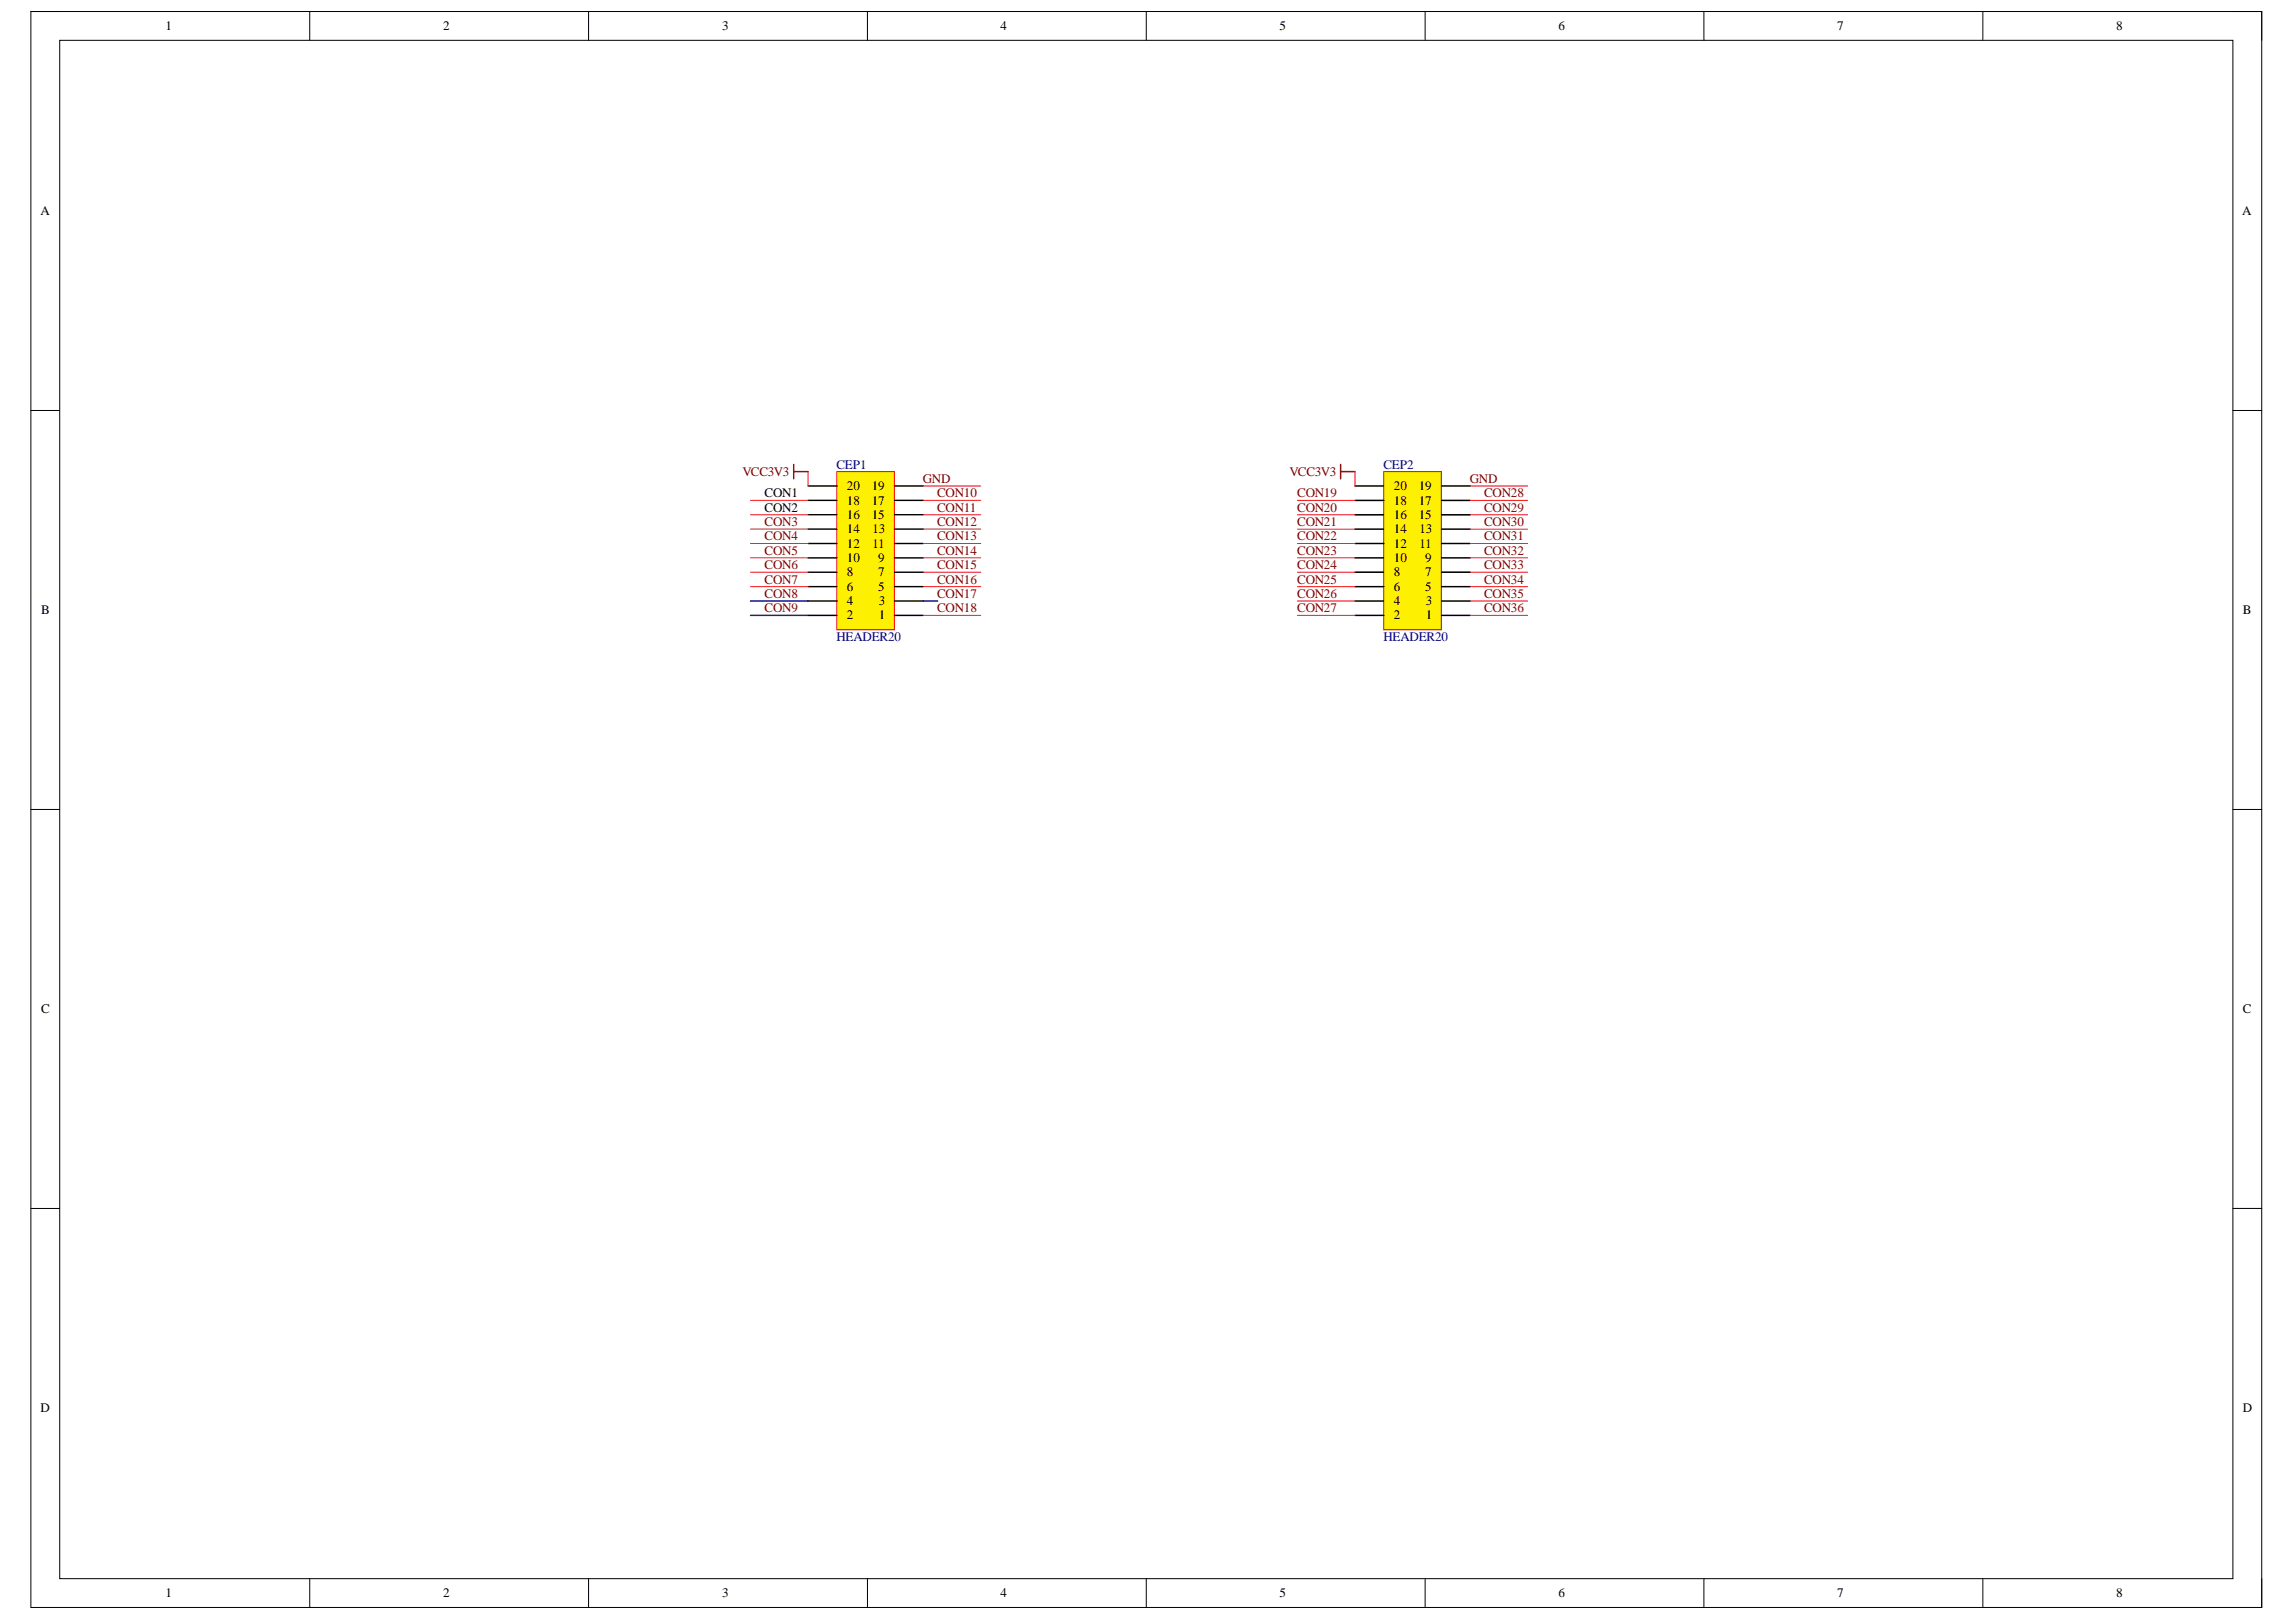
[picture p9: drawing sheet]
<svg xmlns="http://www.w3.org/2000/svg" width="297mm" height="210mm" viewBox="0 0 297 210" stroke-linecap="round" stroke-linejoin="round" font-family="sans-serif">
<defs><g id="words">
<g font-size="1.7">
<text x="21.4" y="3.9">1</text>
<text x="57.3" y="3.9">2</text>
<text x="93.4" y="3.9">3</text>
<text x="129.4" y="3.9">4</text>
<text x="165.5" y="3.9">5</text>
<text x="201.6" y="3.9">6</text>
<text x="237.7" y="3.9">7</text>
<text x="273.8" y="3.9">8</text>
<text x="5.2" y="27.9">A</text>
<text x="290.1" y="27.9">A</text>
<text x="98.9" y="64.4">CON1</text>
<text x="109.6" y="65.3">18</text>
<text x="109.6" y="63.4">20</text>
<text x="112.8" y="65.3">17</text>
<text x="112.8" y="63.4">19</text>
<text x="180.3" y="65.3">18</text>
<text x="180.3" y="63.4">20</text>
<text x="183.6" y="65.3">17</text>
<text x="183.6" y="63.4">19</text>
<text x="98.9" y="66.2">CON2</text>
<text x="109.6" y="70.9">12</text>
<text x="109.6" y="69">14</text>
<text x="109.6" y="67.2">16</text>
<text x="112.8" y="67.2">15</text>
<text x="112.9" y="70.9">11</text>
<text x="112.9" y="69">13</text>
<text x="180.3" y="70.9">12</text>
<text x="180.3" y="69">14</text>
<text x="180.3" y="67.2">16</text>
<text x="183.6" y="67.2">15</text>
<text x="183.6" y="70.9">11</text>
<text x="183.6" y="69">13</text>
<text x="109.6" y="76.4">6</text>
<text x="109.6" y="74.6">8</text>
<text x="109.6" y="72.7">10</text>
<text x="113.6" y="76.4">5</text>
<text x="113.6" y="74.6">7</text>
<text x="113.6" y="72.7">9</text>
<text x="180.3" y="76.4">6</text>
<text x="180.3" y="74.6">8</text>
<text x="180.3" y="72.7">10</text>
<text x="184.4" y="76.4">5</text>
<text x="184.4" y="74.6">7</text>
<text x="184.4" y="72.7">9</text>
<text x="5.3" y="79.5">B</text>
<text x="109.6" y="80.2">2</text>
<text x="109.6" y="78.3">4</text>
<text x="113.7" y="80.2">1</text>
<text x="113.7" y="78.3">3</text>
<text x="180.3" y="80.2">2</text>
<text x="180.3" y="78.3">4</text>
<text x="184.5" y="80.2">1</text>
<text x="184.5" y="78.3">3</text>
<text x="290.2" y="79.5">B</text>
<text x="5.3" y="131.1">C</text>
<text x="290.2" y="131.1">C</text>
<text x="5.2" y="182.7">D</text>
<text x="290.2" y="182.7">D</text>
<text x="21.4" y="206.7">1</text>
<text x="57.3" y="206.7">2</text>
<text x="93.4" y="206.7">3</text>
<text x="129.4" y="206.7">4</text>
<text x="165.5" y="206.7">5</text>
<text x="201.6" y="206.7">6</text>
<text x="237.7" y="206.7">7</text>
<text x="273.8" y="206.7">8</text>
</g>
<g font-size="1.7" fill="#800000">
<text x="96" y="61.6">VCC3V3</text>
<text x="119.4" y="62.5">GND</text>
<text x="121.2" y="64.4">CON10</text>
<text x="166.8" y="61.6">VCC3V3</text>
<text x="167.8" y="64.4">CON19</text>
<text x="190.1" y="62.5">GND</text>
<text x="192" y="64.4">CON28</text>
<text x="98.9" y="68.1">CON3</text>
<text x="98.9" y="69.9">CON4</text>
<text x="98.9" y="71.8">CON5</text>
<text x="121.2" y="66.2">CON11</text>
<text x="121.2" y="68.1">CON12</text>
<text x="121.2" y="69.9">CON13</text>
<text x="121.2" y="71.8">CON14</text>
<text x="167.8" y="66.2">CON20</text>
<text x="167.8" y="68.1">CON21</text>
<text x="167.8" y="69.9">CON22</text>
<text x="167.8" y="71.8">CON23</text>
<text x="192" y="66.2">CON29</text>
<text x="192" y="68.1">CON30</text>
<text x="192" y="69.9">CON31</text>
<text x="192" y="71.8">CON32</text>
<text x="98.9" y="73.7">CON6</text>
<text x="98.9" y="75.5">CON7</text>
<text x="98.9" y="77.4">CON8</text>
<text x="121.2" y="73.7">CON15</text>
<text x="121.2" y="75.5">CON16</text>
<text x="121.2" y="77.4">CON17</text>
<text x="167.8" y="73.7">CON24</text>
<text x="167.8" y="75.5">CON25</text>
<text x="167.8" y="77.4">CON26</text>
<text x="192" y="73.7">CON33</text>
<text x="192" y="75.5">CON34</text>
<text x="192" y="77.4">CON35</text>
<text x="98.9" y="79.2">CON9</text>
<text x="121.2" y="79.2">CON18</text>
<text x="167.8" y="79.2">CON27</text>
<text x="192" y="79.2">CON36</text>
</g>
<g font-size="1.7" fill="#000080">
<text x="108.2" y="60.7">CEP1</text>
<text x="179" y="60.7">CEP2</text>
<text x="108.2" y="83">HEADER20</text>
<text x="179" y="83">HEADER20</text>
</g>
</g></defs>
<path d="M4 1.5h288.6v206.5h-288.6z" fill="none" stroke="#000" stroke-width=".13"/>
<path d="M7.7 5.2h281.2v199.1h-281.2z" fill-rule="evenodd" fill="#fff"/>
<g fill="none" stroke="#000" stroke-width=".13">
<path d="M4 1.5h3.7M7.7 5.2h281.2v199.1h-281.2zM40.1 1.5v3.7M76.1 1.5v3.7M112.2 1.5v3.7M148.3 1.5v3.7M184.4 1.5v3.7M220.4 1.5v3.7M256.5 1.5v3.7M288.9 1.5h3.7v3.7M4 53.1h3.7M288.9 53.1h3.7"/>
<path d="M4 104.8h3.7M288.9 104.8h3.7M4 156.4h3.7M288.9 156.4h3.7M40.1 204.3v3.7M76.1 204.3v3.7M112.2 204.3v3.7M148.3 204.3v3.7M184.4 204.3v3.7M220.4 204.3v3.7M256.5 204.3v3.7M292.6 204.3v3.7"/>
</g>
<path d="M108.3 61h7.4v20.5h-7.4z" fill-rule="evenodd" fill="#fdf101"/>
<path d="M108.3 61h7.4v20.5h-7.4z" fill="none" stroke="#f00" stroke-width=".13"/>
<g fill="none" stroke="#000" stroke-width=".18">
<path d="M104.5 79.6h3.8M104.5 77.8h3.8M104.5 75.9h3.8M104.5 74.1h3.8M104.5 72.2h3.8M104.5 70.3h3.8M104.5 68.5h3.8M104.5 66.6h3.8M104.5 64.8h3.8M104.5 62.9h3.8M115.7 79.6h3.7M115.7 77.8h3.7"/>
<path d="M115.7 75.9h3.7M115.7 74.1h3.7M115.7 72.2h3.7M115.7 70.3h3.7M115.7 68.5h3.7M115.7 66.6h3.7M115.7 64.8h3.7M115.7 62.9h3.7"/>
</g>
<path d="M179 61h7.5v20.5h-7.5z" fill-rule="evenodd" fill="#fdf101"/>
<path d="M179 61h7.5v20.5h-7.5z" fill="none" stroke="#f00" stroke-width=".13"/>
<g fill="none" stroke="#000" stroke-width=".19">
<path d="M175.3 79.6h3.7M175.3 77.8h3.7M175.3 75.9h3.7M175.3 74.1h3.7M175.3 72.2h3.7M175.3 70.3h3.7M175.3 68.5h3.7M175.3 66.6h3.7M175.3 64.8h3.7M175.3 62.9h3.7M186.5 79.6h3.7M186.5 77.8h3.7"/>
<path d="M186.5 75.9h3.7M186.5 74.1h3.7M186.5 72.2h3.7M186.5 70.3h3.7M186.5 68.5h3.7M186.5 66.6h3.7M186.5 64.8h3.7M186.5 62.9h3.7"/>
</g>
<path d="M102.7 60.1v1.9M102.7 61h1.8" fill="none" stroke="#800000" stroke-width=".18"/>
<path d="M173.4 60.1v1.9M173.4 61h1.9" fill="none" stroke="#800000" stroke-width=".19"/>
<g fill="none" stroke="#ee0e22" stroke-width=".13">
<path d="M97.1 75.9h7.4M97.1 74.1h7.4M97.1 72.2h7.4M97.1 70.3h7.4M97.1 68.5h7.4M97.1 66.6h7.4M97.1 64.8h7.4M104.5 61v1.9M119.4 75.9h7.5M119.4 74.1h7.5M119.4 72.2h7.5M119.4 70.3h7.5"/>
<path d="M119.4 68.5h7.5M119.4 66.6h7.5M119.4 64.8h7.5M119.4 79.6h7.5M119.4 62.9h7.5M167.8 75.9h7.5M167.8 74.1h7.5M167.8 72.2h7.5M167.8 70.3h7.5M167.8 68.5h7.5M167.8 66.6h7.5M167.8 64.8h7.5"/>
<path d="M167.8 79.6h7.5M167.8 77.8h7.5M175.3 61v1.9M190.2 75.9h7.4M190.2 74.1h7.4M190.2 72.2h7.4M190.2 70.3h7.4M190.2 68.5h7.4M190.2 66.6h7.4M190.2 64.8h7.4M190.2 79.6h7.4M190.2 62.9h7.4"/>
<path d="M190.2 77.8h7.4"/>
</g>
<path d="M97.1 79.6h7.4M97.1 77.8h7.4M119.4 77.8h1.9" fill="none" stroke="#000080" stroke-width=".18"/>
<use href="#words"/>
</svg>
